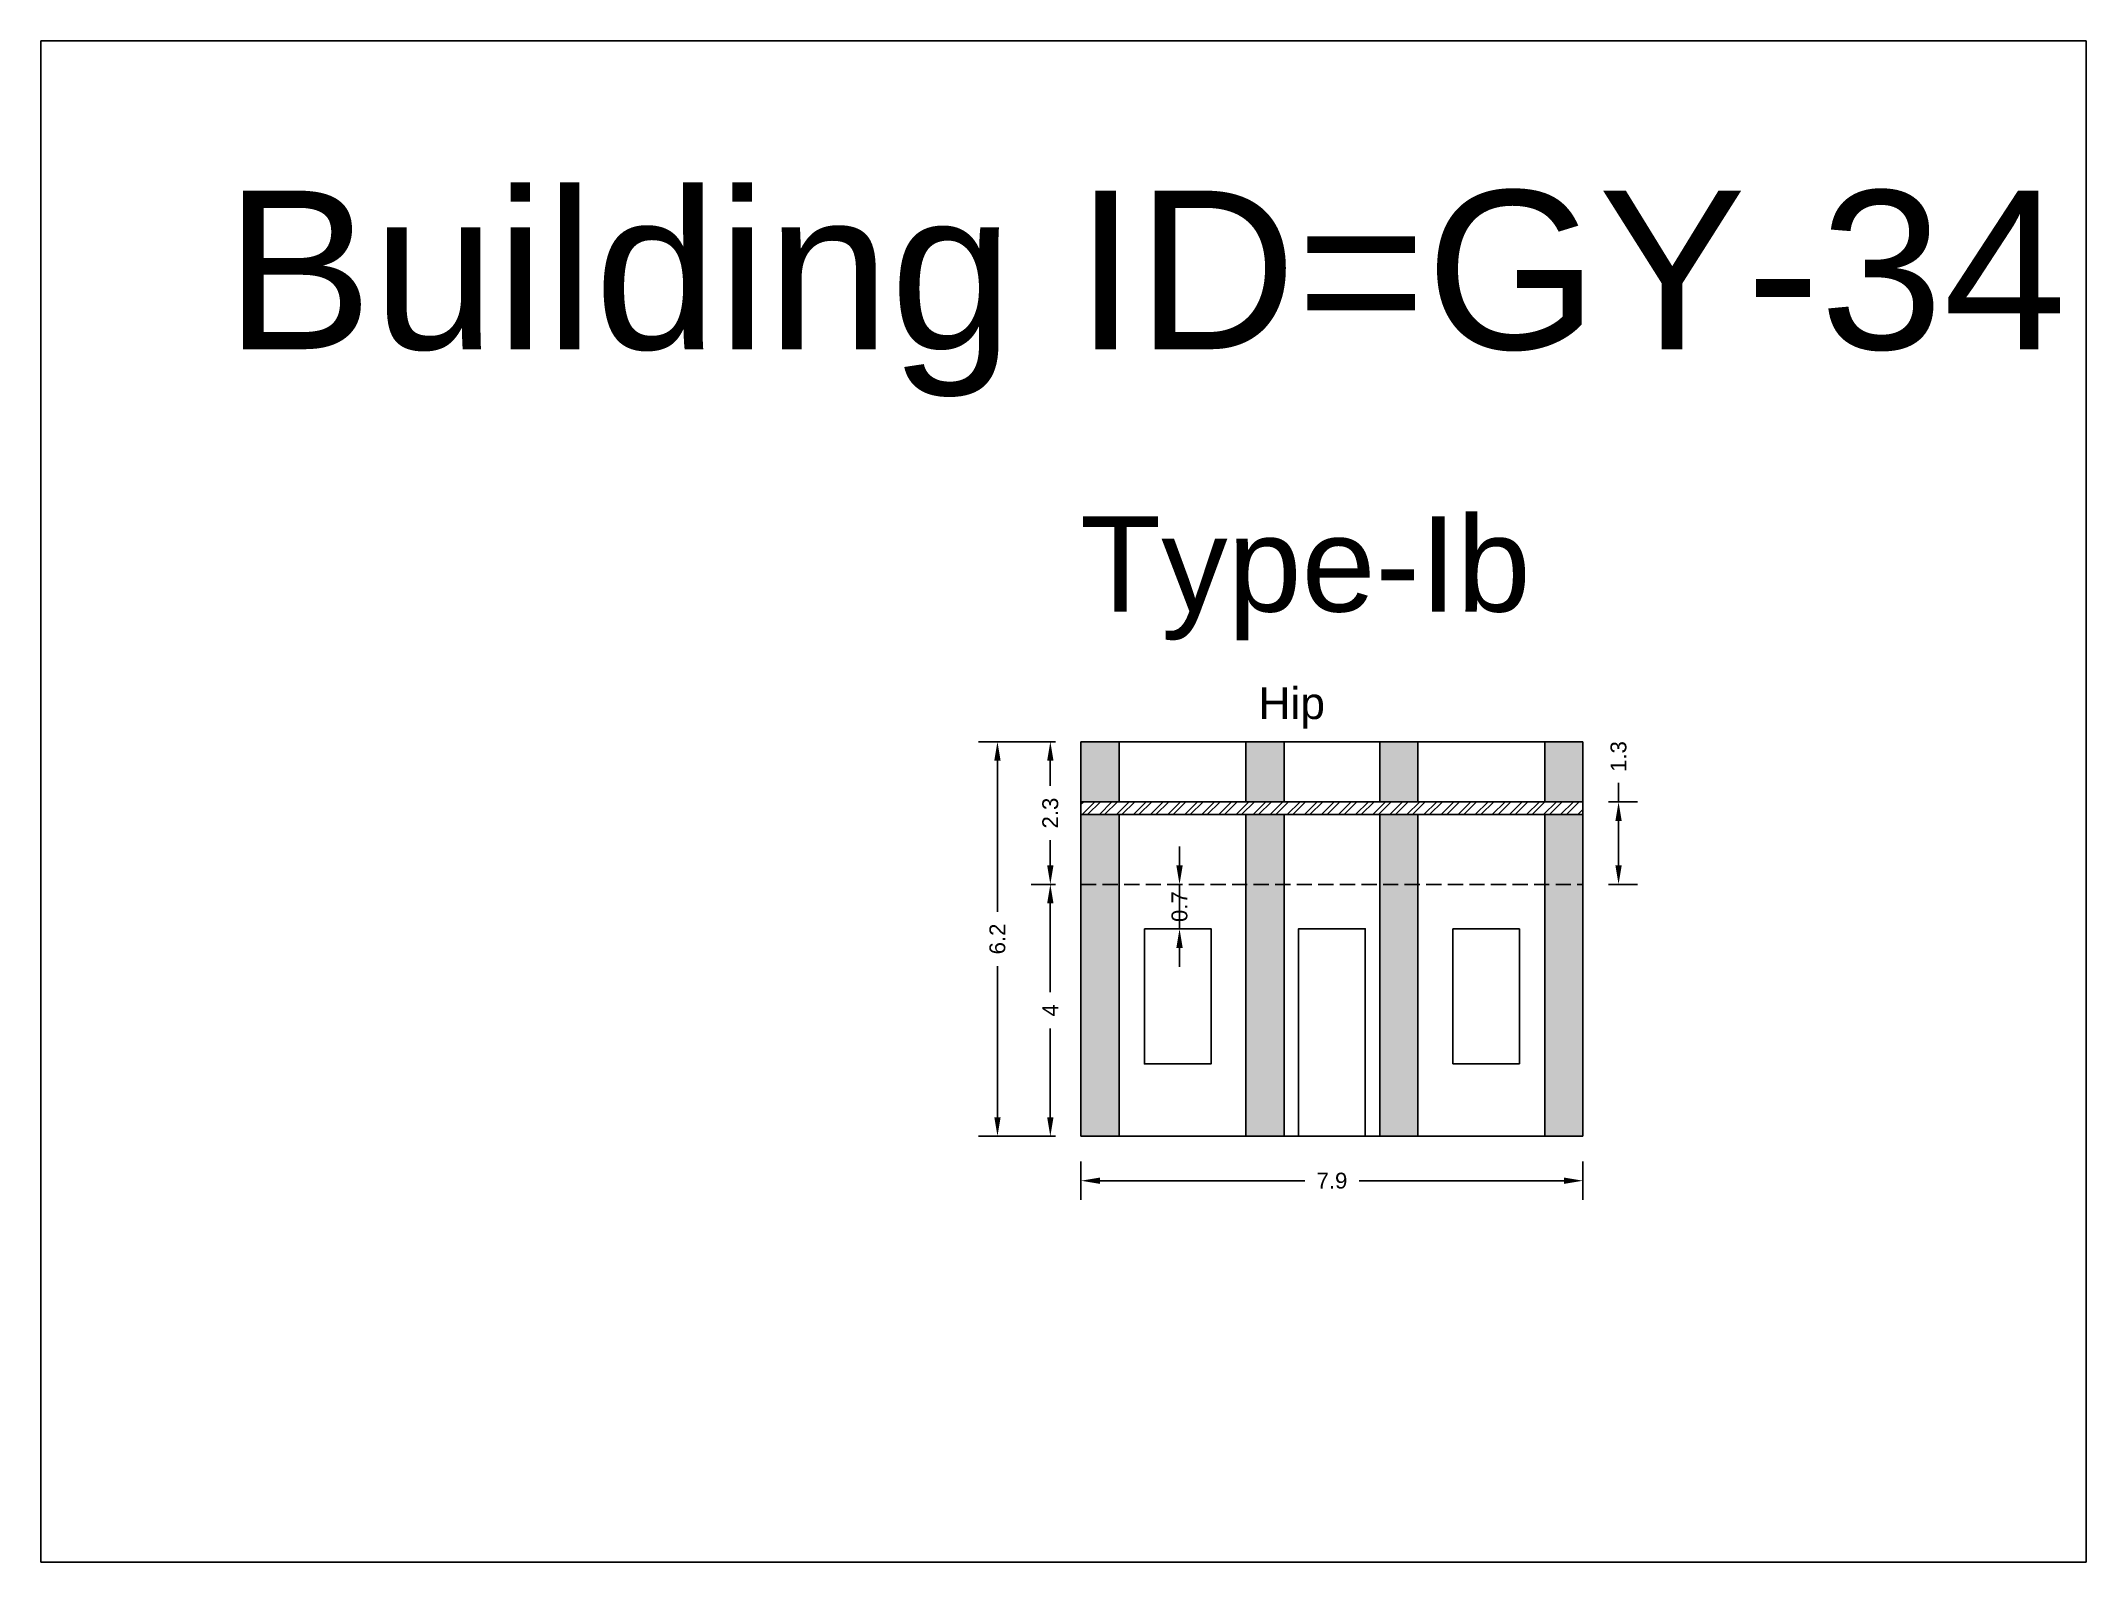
# Model space of a CAD drawing. Header units: metres. Extents: x 3416649 to 3417076, y -6712857 to -6712690.
# Drawn here: x 3416771.85 to 3416804.08, y -6712822.69 to -6712798.71 of the extents above; entities that cross this region are included whole.
import ezdxf

# ---------------------------------------------------------------- set-up
doc = ezdxf.new("R2010")
doc.units = ezdxf.units.M
doc.linetypes.add('ACAD_ISO02W100', pattern=[15, 12, -3])
doc.layers.add('Dotted', color=7, linetype='ACAD_ISO02W100', plot=False)
doc.styles.get("Standard").update_dxf_attribs({"font": 'arial.ttf'})
doc.dimstyles.new('ISO-25', dxfattribs={"dimtxt": 0.25, "dimasz": 0.3, "dimexe": 0.3, "dimexo": 0.4, "dimgap": 0.2, "dimtad": 0, "dimdec": 1, "dimdsep": 46, "dimtxsty": 'Standard', "dimcen": 2.5, "dimadec": 0, "dimazin": 0, "dimtfac": 1, "dimtdec": 1, "dimtmove": 0, "dimatfit": 3, "dimfxl": 1, "dimarcsym": 0})

# ---------------------------------------------------------------- blocks, each defined once
blk = doc.blocks.new('*D241')
at = {"color": 0, "lineweight": -2, "transparency": 16777216}
for p, q in [((3416787.841, -6712812.007), (3416787.458, -6712812.007)), ((3416787.758, -6712812.307), (3416787.758, -6712813.705)), ((3416787.758, -6712815.677), (3416787.758, -6712814.278)), ((3416787.841, -6712815.977), (3416787.458, -6712815.977))]:
    blk.add_line(p, q, dxfattribs=at)
at = {"color": 0, "transparency": 16777216}
for points in [[(3416787.708, -6712812.307), (3416787.808, -6712812.307), (3416787.758, -6712812.007)], [(3416787.708, -6712815.677), (3416787.808, -6712815.677), (3416787.758, -6712815.977)]]:
    blk.add_solid(points, dxfattribs=at)
at = {"layer": 'Defpoints', "color": 0, "transparency": 16777216}
for p in [(3416787.758, -6712812.007), (3416788.241, -6712812.007), (3416788.241, -6712815.977)]:
    blk.add_point(p, dxfattribs=at)
at = {"color": 0, "transparency": 16777216, "insert": (3416787.758, -6712813.992), "char_height": 0.25, "attachment_point": 5, "rotation": 90}
blk.add_mtext('4', dxfattribs=at)
blk = doc.blocks.new('*D242')
at = {"color": 0, "lineweight": -2, "transparency": 16777216}
for p, q in [((3416789.794, -6712811.707), (3416789.794, -6712811.407)), ((3416789.794, -6712812.707), (3416789.794, -6712812.007)), ((3416790.166, -6712812.007), (3416790.094, -6712812.007)), ((3416790.166, -6712812.707), (3416790.094, -6712812.707)), ((3416789.794, -6712813.007), (3416789.794, -6712813.307))]:
    blk.add_line(p, q, dxfattribs=at)
at = {"color": 0, "transparency": 16777216}
for points in [[(3416789.744, -6712811.707), (3416789.844, -6712811.707), (3416789.794, -6712812.007)], [(3416789.744, -6712813.007), (3416789.844, -6712813.007), (3416789.794, -6712812.707)]]:
    blk.add_solid(points, dxfattribs=at)
at = {"layer": 'Defpoints', "color": 0, "transparency": 16777216}
for p in [(3416789.766, -6712812.007), (3416789.794, -6712812.007), (3416789.766, -6712812.707)]:
    blk.add_point(p, dxfattribs=at)
at = {"color": 0, "transparency": 16777216, "insert": (3416789.794, -6712812.357), "char_height": 0.25, "attachment_point": 5, "rotation": 90}
blk.add_mtext('0.7', dxfattribs=at)
blk = doc.blocks.new('*D243')
at = {"color": 0, "lineweight": -2, "transparency": 16777216}
for p, q in [((3416788.241, -6712816.377), (3416788.241, -6712816.978)), ((3416796.151, -6712816.377), (3416796.151, -6712816.978)), ((3416788.541, -6712816.678), (3416791.769, -6712816.678)), ((3416795.851, -6712816.678), (3416792.623, -6712816.678))]:
    blk.add_line(p, q, dxfattribs=at)
at = {"color": 0, "transparency": 16777216}
for points in [[(3416788.541, -6712816.628), (3416788.541, -6712816.728), (3416788.241, -6712816.678)], [(3416795.851, -6712816.628), (3416795.851, -6712816.728), (3416796.151, -6712816.678)]]:
    blk.add_solid(points, dxfattribs=at)
at = {"layer": 'Defpoints', "color": 0, "transparency": 16777216}
for p in [(3416788.241, -6712815.977), (3416796.151, -6712815.977), (3416796.151, -6712816.678)]:
    blk.add_point(p, dxfattribs=at)
at = {"color": 0, "transparency": 16777216, "insert": (3416792.196, -6712816.678), "char_height": 0.25, "attachment_point": 5}
blk.add_mtext('7.9', dxfattribs=at)
blk = doc.blocks.new('*D244')
at = {"color": 0, "lineweight": -2, "transparency": 16777216}
for p, q in [((3416787.841, -6712809.757), (3416787.458, -6712809.757)), ((3416787.758, -6712810.057), (3416787.758, -6712810.452)), ((3416787.758, -6712811.707), (3416787.758, -6712811.311)), ((3416787.841, -6712812.007), (3416787.458, -6712812.007))]:
    blk.add_line(p, q, dxfattribs=at)
at = {"color": 0, "transparency": 16777216}
for points in [[(3416787.708, -6712810.057), (3416787.808, -6712810.057), (3416787.758, -6712809.757)], [(3416787.708, -6712811.707), (3416787.808, -6712811.707), (3416787.758, -6712812.007)]]:
    blk.add_solid(points, dxfattribs=at)
at = {"layer": 'Defpoints', "color": 0, "transparency": 16777216}
for p in [(3416787.758, -6712809.757), (3416788.241, -6712809.757), (3416788.241, -6712812.007)]:
    blk.add_point(p, dxfattribs=at)
at = {"color": 0, "transparency": 16777216, "insert": (3416787.758, -6712810.882), "char_height": 0.25, "attachment_point": 5, "rotation": 90}
blk.add_mtext('2.3', dxfattribs=at)
blk = doc.blocks.new('*D245')
at = {"color": 0, "lineweight": -2, "transparency": 16777216}
for p, q in [((3416787.841, -6712809.757), (3416786.625, -6712809.757)), ((3416786.925, -6712810.057), (3416786.925, -6712812.44)), ((3416786.925, -6712815.677), (3416786.925, -6712813.294)), ((3416787.841, -6712815.977), (3416786.625, -6712815.977))]:
    blk.add_line(p, q, dxfattribs=at)
at = {"color": 0, "transparency": 16777216}
for points in [[(3416786.875, -6712810.057), (3416786.975, -6712810.057), (3416786.925, -6712809.757)], [(3416786.875, -6712815.677), (3416786.975, -6712815.677), (3416786.925, -6712815.977)]]:
    blk.add_solid(points, dxfattribs=at)
at = {"layer": 'Defpoints', "color": 0, "transparency": 16777216}
for p in [(3416786.925, -6712809.757), (3416788.241, -6712809.757), (3416788.241, -6712815.977)]:
    blk.add_point(p, dxfattribs=at)
at = {"color": 0, "transparency": 16777216, "insert": (3416786.925, -6712812.867), "char_height": 0.25, "attachment_point": 5, "rotation": 90}
blk.add_mtext('6.2', dxfattribs=at)
blk = doc.blocks.new('*D246')
at = {"color": 0, "lineweight": -2, "transparency": 16777216}
for p, q in [((3416796.712, -6712810.707), (3416796.712, -6712810.407)), ((3416796.551, -6712810.707), (3416797.012, -6712810.707)), ((3416796.712, -6712811.707), (3416796.712, -6712811.007)), ((3416796.551, -6712812.007), (3416797.012, -6712812.007))]:
    blk.add_line(p, q, dxfattribs=at)
at = {"color": 0, "transparency": 16777216}
for points in [[(3416796.662, -6712811.007), (3416796.762, -6712811.007), (3416796.712, -6712810.707)], [(3416796.662, -6712811.707), (3416796.762, -6712811.707), (3416796.712, -6712812.007)]]:
    blk.add_solid(points, dxfattribs=at)
at = {"layer": 'Defpoints', "color": 0, "transparency": 16777216}
for p in [(3416796.151, -6712810.707), (3416796.712, -6712810.707), (3416796.151, -6712812.007)]:
    blk.add_point(p, dxfattribs=at)
at = {"color": 0, "transparency": 16777216, "insert": (3416796.712, -6712809.991), "char_height": 0.25, "attachment_point": 5, "rotation": 90}
blk.add_mtext('1.3', dxfattribs=at)

msp = doc.modelspace()

# ---------------------------------------------------------------- hatches: boundary and pattern name
h = msp.add_hatch(color=256)
h.dxf.hatch_style = 1
h.paths.add_polyline_path([(3416788.241, -6712810.907), (3416788.841, -6712810.907), (3416788.841, -6712812.007), (3416788.241, -6712812.007)])
h.paths.add_polyline_path([(3416788.241, -6712809.757), (3416788.841, -6712809.757), (3416788.841, -6712810.707), (3416788.241, -6712810.707)])
h.paths.add_polyline_path([(3416788.241, -6712812.007), (3416788.841, -6712812.007), (3416788.841, -6712815.977), (3416788.241, -6712815.977)])
h.paths.add_polyline_path([(3416790.841, -6712812.007), (3416791.441, -6712812.007), (3416791.441, -6712815.977), (3416790.841, -6712815.977)])
h.paths.add_polyline_path([(3416790.841, -6712810.907), (3416791.441, -6712810.907), (3416791.441, -6712812.007), (3416790.841, -6712812.007)])
h.paths.add_polyline_path([(3416790.841, -6712809.757), (3416791.441, -6712809.757), (3416791.441, -6712810.707), (3416790.841, -6712810.707)])
h = msp.add_hatch(color=256)
h.dxf.hatch_style = 1
h.paths.add_polyline_path([(3416796.151, -6712810.907), (3416795.551, -6712810.907), (3416795.551, -6712812.007), (3416796.151, -6712812.007)])
h.paths.add_polyline_path([(3416796.151, -6712809.757), (3416795.551, -6712809.757), (3416795.551, -6712810.707), (3416796.151, -6712810.707)])
h.paths.add_polyline_path([(3416796.151, -6712812.007), (3416795.551, -6712812.007), (3416795.551, -6712815.977), (3416796.151, -6712815.977)])
h.paths.add_polyline_path([(3416793.551, -6712812.007), (3416792.951, -6712812.007), (3416792.951, -6712815.977), (3416793.551, -6712815.977)])
h.paths.add_polyline_path([(3416793.551, -6712810.907), (3416792.951, -6712810.907), (3416792.951, -6712812.007), (3416793.551, -6712812.007)])
h.paths.add_polyline_path([(3416793.551, -6712809.757), (3416792.951, -6712809.757), (3416792.951, -6712810.707), (3416793.551, -6712810.707)])
h = msp.add_hatch()
h.set_pattern_fill('ANSI32', color=256, scale=0.02)
h.set_pattern_definition([(45, (-8.23778, 0), (-0.134703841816, 0.134703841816), []), (45, (-8.14798, 0), (-0.134703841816, 0.134703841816), [])])
h.paths.add_polyline_path([(3416796.151, -6712810.707), (3416788.241, -6712810.707), (3416788.241, -6712810.907), (3416796.151, -6712810.907)])

# ---------------------------------------------------------------- linework, layer by layer
for points in [[(3416771.852, -6712798.71), (3416804.079, -6712798.71), (3416804.079, -6712822.69), (3416771.852, -6712822.69)], [(3416789.241, -6712812.707), (3416790.291, -6712812.707), (3416790.291, -6712814.837), (3416789.241, -6712814.837)], [(3416791.671, -6712815.977), (3416791.671, -6712812.707), (3416792.721, -6712812.707), (3416792.721, -6712815.977)]]:
    msp.add_lwpolyline(points, close=True)
for points in [[(3416788.241, -6712809.757), (3416796.151, -6712809.757)], [(3416788.241, -6712809.757), (3416788.241, -6712815.977)], [(3416788.841, -6712809.757), (3416788.841, -6712810.707)], [(3416790.841, -6712809.757), (3416790.841, -6712810.707)], [(3416791.441, -6712809.757), (3416791.441, -6712810.707)], [(3416792.951, -6712809.757), (3416792.951, -6712810.707)], [(3416793.551, -6712809.757), (3416793.551, -6712810.707)], [(3416795.551, -6712809.757), (3416795.551, -6712810.707)], [(3416796.151, -6712809.757), (3416796.151, -6712815.977)], [(3416788.241, -6712810.707), (3416796.151, -6712810.707)], [(3416788.241, -6712810.907), (3416796.151, -6712810.907)], [(3416788.841, -6712810.907), (3416788.841, -6712815.977)], [(3416790.841, -6712810.907), (3416790.841, -6712815.977)], [(3416791.441, -6712810.907), (3416791.441, -6712815.977)], [(3416792.951, -6712810.907), (3416792.951, -6712815.977)], [(3416793.551, -6712810.907), (3416793.551, -6712815.977)], [(3416795.551, -6712810.907), (3416795.551, -6712815.977)], [(3416794.101, -6712812.707), (3416795.151, -6712812.707)], [(3416794.101, -6712812.707), (3416794.101, -6712814.837)], [(3416795.151, -6712812.707), (3416795.151, -6712814.837)], [(3416794.101, -6712814.837), (3416795.151, -6712814.837)], [(3416788.241, -6712815.977), (3416796.151, -6712815.977)]]:
    msp.add_lwpolyline(points)
at = {"layer": 'Dotted', "ltscale": 0.02}
msp.add_lwpolyline([(3416788.241, -6712812.007), (3416796.151, -6712812.007)], dxfattribs=at)

# ---------------------------------------------------------------- texts
at = {"attachment_point": 1}
for s, width, heights, insert, char_height in [('Building ID=GY-34', 67.86454, [0.517], (3416774.749, -6712801.07), 2.5), ('Type-Ib ', 9.99112, [0.517], (3416788.225, -6712806.206), 1.5), ('Hip', 1.17554, [0], (3416791.038, -6712808.9), 0.5)]:
    msp.add_mtext_dynamic_manual_height_columns(s, width=width, gutter_width=12.5, heights=heights, dxfattribs=dict(at, insert=insert, char_height=char_height))

# ---------------------------------------------------------------- dimensions: what is measured, and where the dimension line sits
for base, p1, p2, picture, middle in [((3416786.925, -6712809.757), (3416788.241, -6712815.977), (3416788.241, -6712809.757), '*D245', (3416786.925, -6712812.867)), ((3416787.757740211, -6712809.75673746), (3416788.240910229, -6712812.006737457), (3416788.240910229, -6712809.756737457), '*D244', (3416787.757740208, -6712810.881737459)), ((3416796.712, -6712810.707), (3416796.151, -6712812.007), (3416796.151, -6712810.707), '*D246', (3416796.712, -6712809.991)), ((3416787.758, -6712812.007), (3416788.241, -6712815.977), (3416788.241, -6712812.007), '*D241', (3416787.758, -6712813.992))]:
    dim = msp.add_linear_dim(base=base, p1=p1, p2=p2, angle=90, dimstyle='ISO-25')
    dim.commit()
    dim.dimension.update_dxf_attribs({"geometry": picture, "text_midpoint": middle})
dim = msp.add_linear_dim(base=(3416789.794, -6712812.007), p1=(3416789.766, -6712812.707), p2=(3416789.766, -6712812.007), angle=90, dimstyle='ISO-25')
dim.commit()
dim.dimension.update_dxf_attribs({"geometry": '*D242', "text_midpoint": (3416789.794, -6712812.357), "dimtype": 160})
dim = msp.add_linear_dim(base=(3416796.151, -6712816.678), p1=(3416788.241, -6712815.977), p2=(3416796.151, -6712815.977), dimstyle='ISO-25')
dim.commit()
dim.dimension.update_dxf_attribs({"geometry": '*D243', "text_midpoint": (3416792.196, -6712816.678)})

doc.saveas('drawing.dxf')
